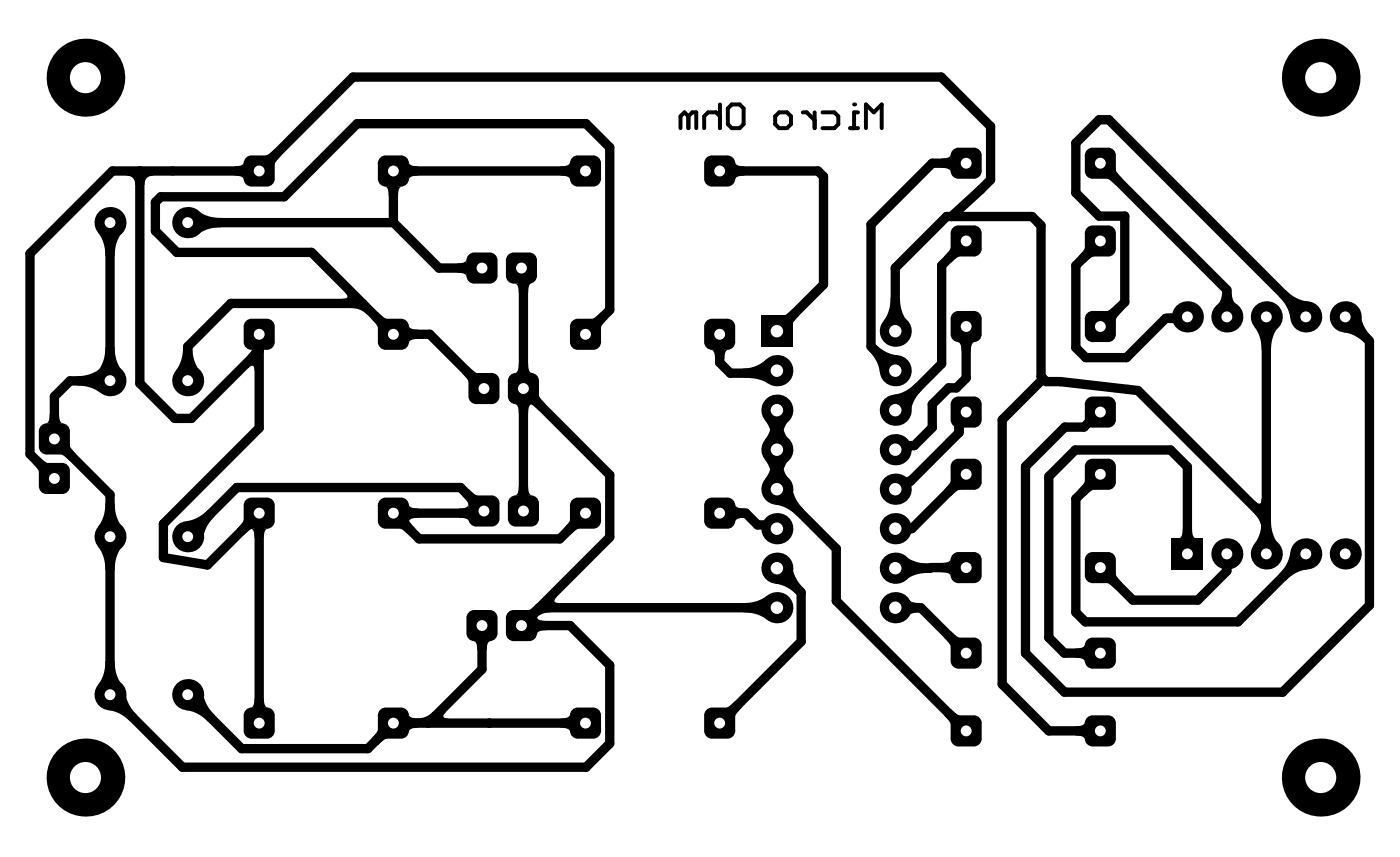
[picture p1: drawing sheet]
<svg xmlns="http://www.w3.org/2000/svg" width="150mm" height="92mm" viewBox="0 0 150 92" stroke-linecap="round" stroke-linejoin="round" font-family="sans-serif">
<g fill="#000">
<path d="M13.5 18.8l1.5-1 1.5 1a.88 .88 0 0 0-1 1h-1a.88 .88 0 0 0-1-1zM25.1 17.8a.95 .95 0 0 0 1-.4v-.1v2a.65 .65 0 0 0-.8-.5h-.2zM28 16.6a.81 .81 0 0 0 1-.3l.4-.4 .7 .7a1.45 1.45 0 0 0-.7 1.4zM43.8 17.3a.65 .65 0 0 0 .8 .5h.2v1a.95 .95 0 0 0-1 .4v.1zM60 17.8a.95 .95 0 0 0 1.1-.4v-.1v2a.65 .65 0 0 0-.9-.5h-.2zM78.7 17.3a.65 .65 0 0 0 .8 .5h.2v1a.95 .95 0 0 0-1 .4v.1zM100.8 17a.95 .95 0 0 0 1-.4v-.1v2a.65 .65 0 0 0-.8-.5h-.2zM119.5 17.7a.81 .81 0 0 0 .3 1l.4 .4-.7 .7a1.45 1.45 0 0 0-1.3-.7h-.1zM10.5 24.9h2.6a4 4 0 0 0-.8 2.5h-1a4 4 0 0 0-.8-2.5zM11.3 37.2h1a4 4 0 0 0 .8 2.5h-2.6a4 4 0 0 0 .8-2.5zM19.6 37.2h1a4 4 0 0 0 .8 2.5h-2.6a4 4 0 0 0 .8-2.5zM21.1 22.5a4 4 0 0 0 2.6 .8v1a4 4 0 0 0-2.6 .8z"/>
<path d="M27.3 36.3l1 1.2-1 2.2v-.2a.31 .31 0 0 0-.2-.4 .31 .31 0 0 0-.4 .2l-.1 .1v-1.4a2.33 2.33 0 0 0 .7-1.7zM36.9 31.3l2.3 .8 .1 1.6a2.32 2.32 0 0 0-1.7-.7l-1-1h.2a.31 .31 0 0 0 .4-.2 .31 .31 0 0 0-.2-.4zM40.5 33.4a1.45 1.45 0 0 0 1.3 .8l.1-.1-1.4 1.4a.81 .81 0 0 0-.4-1l-.3-.4zM41.1 19.9h2a.65 .65 0 0 0-.5 .9v.2h-1a.95 .95 0 0 0-.4-1zM43.8 34.8a.65 .65 0 0 0 .8 .5h.2v1a.95 .95 0 0 0-1 .4v.1zM49 28.2a.95 .95 0 0 0 1-.4v-.1v2a.65 .65 0 0 0-.9-.5h-.1zM50.2 39.2a1.45 1.45 0 0 0 1.3 .8l.1-.1-1.4 1.4a.81 .81 0 0 0-.4-1l-.3-.4zM55.1 30.4l2-.1a.71 .71 0 0 0-.5 .8v.3h-1a.91 .91 0 0 0-.4-1zM55.6 38.9h1a.95 .95 0 0 0 .4 1h.1h-2a.65 .65 0 0 0 .5-.8zM63 34.1a.81 .81 0 0 0 1-.3l.4-.4 .7 .7a1.45 1.45 0 0 0-.8 1.3l.1 .1zM76.1 37.4h2a.65 .65 0 0 0-.5 .8v.2h-1a.95 .95 0 0 0-.4-1zM79.6 39.4a3.6 3.6 0 0 0 2.5-1l.2 2.6a4.3 4.3 0 0 0-2.6-.6z"/>
<path d="M83.4 33.8a.83 .83 0 0 0 1.1-.4l.4-.3 .7 .7a1.48 1.48 0 0 0-.8 1.3l.1 .1zM93.7 36.8a4 4 0 0 0 2.4 1.2l-1.9 1.9a4 4 0 0 0-1.2-2.4zM95.4 31.9h1a4 4 0 0 0 .8 2.5h-2.6a4 4 0 0 0 .8-2.5zM101.8 26l1.4 1.5a.81 .81 0 0 0-1 .3l-.4 .3-.7-.7a1.45 1.45 0 0 0 .8-1.3zM102.5 36.6h2a.65 .65 0 0 0-.5 .8v.2h-1a.95 .95 0 0 0-.4-1zM116.2 26l1.4 1.5a.81 .81 0 0 0-1 .3l-.4 .3-.7-.7a1.45 1.45 0 0 0 .7-1.3zM118.1 33.3a.81 .81 0 0 0 1-.3l.4-.4 .7 .7a1.45 1.45 0 0 0-.8 1.3l.1 .1zM124.8 33.6l.7-.1 .2 1.1h-.9zM130.9 31h1a1.92 1.92 0 0 0 .5 1.6h-2a1.92 1.92 0 0 0 .5-1.6zM134.3 35h2.6a4 4 0 0 0-.8 2.5h-1a4 4 0 0 0-.8-2.5zM137.7 31a4 4 0 0 0 2.3 1.3l-1.8 1.8a4 4 0 0 0-1.2-2.4zM145.7 33.7a4 4 0 0 0 1.3 2.4l-.8 .7a4 4 0 0 0-2.3-1.2z"/>
<path d="M4.2 48.9a1.45 1.45 0 0 0 1.3 .7l.1-.1-1.4 1.5a.81 .81 0 0 0-.4-1.1l-.3-.3zM5.3 44.3h1a.95 .95 0 0 0 .4 1h.1h-2a.65 .65 0 0 0 .5-.8zM7.5 47.2a.81 .81 0 0 0 .3 1l.4 .4-.7 .7a1.45 1.45 0 0 0-1.3-.7h-.1zM8.2 40.3a3.9 3.9 0 0 0 2.5-.9l.1 2.6a4 4 0 0 0-2.6-.7zM11.3 53.9h1a4 4 0 0 0 .8 2.5h-2.6a4 4 0 0 0 .8-2.5zM19.9 55.8a4 4 0 0 0 2.4-1.2l.7 .7a4 4 0 0 0-1.2 2.3zM26.1 55.2l1.4 1.4a.81 .81 0 0 0-1 .3l-.4 .4-.7-.7a1.45 1.45 0 0 0 .8-1.3zM26.8 56.6h2a.65 .65 0 0 0-.5 .8v.2h-1a.95 .95 0 0 0-.4-1zM43.8 55.2a.81 .81 0 0 0 .3 1l.4 .4-.7 .7a1.45 1.45 0 0 0-1.3-.8l-.1 .1zM43.8 53.9a.65 .65 0 0 0 .8 .5h.2v1a.95 .95 0 0 0-1 .4v.1zM49.2 54.4a.91 .91 0 0 0 1-.4v-.1l.1 2a.72 .72 0 0 0-.9-.5h-.2zM50.2 52.3a1.45 1.45 0 0 0 1.3 .8l.1-.1-1.4 1.4a.81 .81 0 0 0-.4-1l-.3-.4z"/>
<path d="M55.1 43.2h2a.65 .65 0 0 0-.5 .9v.1h-1a.95 .95 0 0 0-.4-1zM55.6 52h1a.95 .95 0 0 0 .4 1l.1 .1h-2a.65 .65 0 0 0 .5-.9zM57.7 41.8a.81 .81 0 0 0 .4 1l.3 .4-.7 .7a1.45 1.45 0 0 0-1.3-.7h-.1zM61 55.2l1.4 1.4a.81 .81 0 0 0-1 .3l-.3 .4-.8-.7a1.45 1.45 0 0 0 .8-1.3zM78.7 53.9a.65 .65 0 0 0 .8 .5h.2v1a.95 .95 0 0 0-1 .4v.1zM81.9 44.9h2.6a4 4 0 0 0-.8 2.6h-1a4 4 0 0 0-.8-2.6zM81.9 49.2h2.6a4 4 0 0 0-.8 2.5h-1a4 4 0 0 0-.8-2.5zM82.7 44.5h1a4 4 0 0 0 .8 2.6h-2.6a4 4 0 0 0 .8-2.6zM82.7 48.8h1a4 4 0 0 0 .8 2.5h-2.6a4 4 0 0 0 .8-2.5zM84.9 52.2a4 4 0 0 0 1.2 2.3l-.7 .7a4 4 0 0 0-2.4-1.2zM95.7 42.2a4 4 0 0 0 2.4-1.2l.7 .7a4 4 0 0 0-1.3 2.4zM101.8 51l1.4 1.4a.81 .81 0 0 0-1 .4l-.4 .3-.7-.7a1.45 1.45 0 0 0 .8-1.3z"/>
<path d="M102.2 45.6l1 .2v.5h-1zM116.2 51l1.4 1.4a.81 .81 0 0 0-1 .4l-.4 .3-.7-.7a1.45 1.45 0 0 0 .7-1.3zM126.7 56.6h1a.92 .92 0 0 0 .4 1h.1h-2a.64 .64 0 0 0 .5-.8zM134.4 53.6l.1 .2a.31 .31 0 0 0 .4 .1 .31 .31 0 0 0 .2-.4v-.2l1 2.2-1 1.3a2.32 2.32 0 0 0-.7-1.8zM135.1 55.7h1a4 4 0 0 0 .8 2.5h-2.6a4 4 0 0 0 .8-2.5zM10.5 58.5h2.6a4 4 0 0 0-.8 2.5h-1a4 4 0 0 0-.8-2.5zM11.3 70.8h1a4 4 0 0 0 .8 2.5h-2.6a4 4 0 0 0 .8-2.5zM13.4 74.2a4 4 0 0 0 1.3 2.3l-.7 .7a4 4 0 0 0-2.4-1.2zM21.8 74.2a4 4 0 0 0 1.2 2.3l-.7 .7a4 4 0 0 0-2.4-1.2zM27.3 74.7h1a.95 .95 0 0 0 .4 1l.1 .1h-2a.65 .65 0 0 0 .5-.9zM40.5 77.6l1.4 1.5a.81 .81 0 0 0-1 .3l-.4 .4-.7-.8a1.45 1.45 0 0 0 .7-1.3zM43.8 76.4a.65 .65 0 0 0 .8 .5h.2v1a.95 .95 0 0 0-1 .4v.1z"/>
<path d="M44.7 76.9a2.32 2.32 0 0 0 1.7-.7h1.4l-.2 .1a.31 .31 0 0 0-.1 .4 .31 .31 0 0 0 .4 .2h.2l-2.2 1zM50.6 68.6h2a.65 .65 0 0 0-.5 .8v.2h-1a.95 .95 0 0 0-.4-1zM56.5 65.3l.3-.1 .6-.5 .7 .7-.5 .6-.1 .3zM57.5 66a.65 .65 0 0 0 .8 .4l.2 .1v1a.95 .95 0 0 0-1 .4v.1zM57.8 65l1.9-1.2-.2 .2a.31 .31 0 0 0-.1 .4 .31 .31 0 0 0 .4 .1h.2l-1 1a2.33 2.33 0 0 0-1.7 .7zM60 76.9a.95 .95 0 0 0 1.1-.4v-.1v2a.65 .65 0 0 0-.9-.5h-.2zM77.3 75.7a.81 .81 0 0 0 1-.3l.4-.4 .7 .7a1.45 1.45 0 0 0-.7 1.4zM79.6 64.5a4 4 0 0 0 2.6-.8v2.6a4 4 0 0 0-2.6-.8zM84.9 60.6a4 4 0 0 0 1.2 2.4l-.7 .7a4 4 0 0 0-2.4-1.2zM97.3 64.2a1.17 1.17 0 0 0 .9 .3h.4v1a1.56 1.56 0 0 0-1.3 .4zM96.9 59.5a4 4 0 0 0 2.6 .8v1a4 4 0 0 0-2.6 .8zM100.8 60.2a.95 .95 0 0 0 1-.4v-.1v2a.65 .65 0 0 0-.8-.4l-.2-.1z"/>
<path d="M101.8 67.5a1.45 1.45 0 0 0 1.3 .8l.1-.1-1.4 1.4a.81 .81 0 0 0-.3-1l-.4-.3zM101.8 75.9a1.45 1.45 0 0 0 1.3 .7h.1l-1.4 1.4a.81 .81 0 0 0-.3-1l-.4-.4zM115.2 77.7a.95 .95 0 0 0 1-.4v-.1v2a.65 .65 0 0 0-.8-.5h-.2zM115.2 69.4a.95 .95 0 0 0 1-.4v-.1v2a.65 .65 0 0 0-.8-.5h-.2zM119.5 61a.81 .81 0 0 0 .3 1l.4 .4-.7 .7a1.45 1.45 0 0 0-1.3-.7h-.1zM138.2 59.1l1.8 1.8a4 4 0 0 0-2.3 1.3l-.7-.7a4 4 0 0 0 1.2-2.4z"/>
<path d="M4.2 46.1h.8zM4.4 45.6l.3-.2 .3-.1v.8h-.8v-.3z"/>
<path d="M5 47.8v.8zM4.2 47.8h.8v.8a.83 .83 0 0 1-.8-.8z"/>
<path d="M6.7 47.8h.8zM6.7 47.8h.8a.83 .83 0 0 1-.8 .8z"/>
<path d="M6.7 45.3v.8zM6.7 45.3a.83 .83 0 0 1 .8 .8h-.8z"/>
<circle cx="91.5" cy="11.2" r=".21"/>
</g>
<g fill="none" stroke="#000" stroke-width="1">
<path d="M15 18.3v22.7l3.7 3.8h1.8l7.3-7.3M62.7 18.3h-20.6v5.5M77.1 18.3h10.5l.6 .6v11.6l-5 4.9M103.5 17.5h-3.7l-6.5 6.5v13.1l2.6 2.6M117.8 17.5l13.6 13.5v2.9M11.8 23.8v16.9l-4.3 .1-1.7 1.6v4.6l6 5.9v21.5l7.7 7.7h43.3l2.5-2.5v-8.4l-4.3-4.2h-5.2l9.5-9.5v-6.7l-9.2-9.2M20.1 23.8h22M27.8 35.8v10l-10.3 10.3v3.6l4.7 .8 5.6-5.6v22.5M38.8 32.5l-5.4-5.5h-14.5l-2.3-2.3v-3.1l.6-.5h13.2l7.9-7.9h24.5l2.5 2.6v17.4l-2.6 2.6M38.8 32.5h-14.1l-4.6 4.6v3.6M38.8 32.5l3.3 3.3h3.9l5.8 5.8M42.1 23.8l4.9 4.9h3.3"/>
<path d="M55.8 28.7l.3 .2v25.8M77.1 35.8v3l1.1 1.1h4.7l.3-.2M95.9 35.4v-6.7l5.5-5.5h9.1l1 .9v16.2l.5 .5h1.5l8.4 1 13.7 13.7M101.9 23.2l4.2-4v-5.7l-5.3-5.3h-63l-10 10.1h-15.8l-8.8 8.8v21.5l2.6 2.6M103.5 34.9v5.6l-1.1 1h-.8l-1.8 1.8v2.5l-1.9 1.9h-1.6l-.4 .4M103.5 25.8l-2.7 2.6v10.5l-4.9 5M117.8 25.8l-2.6 2.6v8.8l1.1 1.1h4.3l4.2-4.2h2.2l.2-.2M135.6 33.9v25.4M139.8 33.9l-21-21.1h-1.1l-2.5 2.5v5.3l2.5 2.5h2.8v9.2l-2.7 2.6M144.1 33.9l2.6 2.6v28.3l-9.3 9.3h-23.4l-4.2-4.2v-20l4.2-4.2h2.1l1.6-1.6h.1M62.7 54.9l-2.8 2.8h-15l-2.8-2.8h9.5l.2-.2-2.5-2.5h-23.9l-5.3 5.2M77.1 54.9h2.8l1.2 1.3h1.7l.4 .4"/>
<path d="M83.2 43.9v8.5l6.4 6.3v5.6l13.9 13.9M103.5 44.1l-.8 .8v1.4l-5.2 5.2h-.1l-.9 .9h-.6M103.5 50.8l-5.9 5.8h-1.7M111.7 40.5l-4.4 4.4v28.3l5 5h5.5M117.8 50.8l-2.6 2.6v12.1l1 1.1h16.4l7.2-7.3M127.2 59.3v-9.3l-1.8-1.8h-10.2l-2.9 2.8v17.2l1.7 1.7h3.8M131.4 59.3v1.8l-3.1 3.1h-7l-3.5-3.5M20.1 74.4l5.8 5.7h13.5l2.7-2.7h20.6M51.6 67v4.6l-5.7 5.8M52.4 77.4h.1M57.8 65h25.4M83.2 60.8l2.6 2.6v5.3l-8.7 8.7"/>
<path d="M95.9 65h2.7l4.9 4.9M103.5 60.7l-7.6 .1"/>
</g>
<g fill="none" stroke="#000" stroke-width=".42">
<path d="M73.7 12.4l.4-.4h.5v1.7M73.7 12.4v1.3M73.7 12.4l-.4-.4-.4 .4v1.3M77.1 12.4l-.4-.4h-.9l-.4 .4v1.3M77.1 11.2v2.5M78.4 11.2h.8l.4 .4v1.7l-.4 .4h-.8l-.5-.4v-1.7zM83.4 12h.9l.4 .4v.9l-.4 .4h-.9l-.4-.4v-.9zM86 12h.4l.8 .9M87.2 12v1.7M88.1 12h1.3l.4 .4v.9l-.4 .4h-1.3M91 13.7h.9M91.9 12h-.4v1.7"/>
<path d="M92.7 13.7v-2.5l.9 .8 .8-.8v2.5"/>
</g>
<path d="M5 45.3h1.7l.8 .8v1.7l-.8 .8h-1.7l-.8-.8v-1.7z" fill-rule="evenodd" fill="#000"/>
<circle cx="5.8" cy="47" r=".58" fill="#fff"/>
<circle cx="20.1" cy="74.4" r="1.67" fill="#000"/>
<circle cx="20.1" cy="74.4" r=".58" fill="#fff"/>
<circle cx="20.1" cy="57.4" r="1.67" fill="#000"/>
<circle cx="20.1" cy="57.4" r=".58" fill="#fff"/>
<circle cx="20.1" cy="40.7" r="1.67" fill="#000"/>
<circle cx="20.1" cy="40.7" r=".58" fill="#fff"/>
<path d="M50.8 65.3h1.7l.8 .8v1.7l-.8 .8h-1.7l-.8-.8v-1.7z" fill-rule="evenodd" fill="#000"/>
<g fill="#000">
<path d="M50 66.1h.8zM50.2 65.5l.3-.1 .3-.1v.8h-.8v-.3z"/>
<path d="M50.8 67.8v.8zM50 67.8h.8v.8a.83 .83 0 0 1-.8-.8z"/>
<path d="M52.5 65.3v.8zM52.5 65.3a.83 .83 0 0 1 .8 .8h-.8z"/>
<path d="M52.5 67.8h.8zM52.5 67.8h.8a.83 .83 0 0 1-.8 .8z"/>
</g>
<circle cx="51.6" cy="67" r=".58" fill="#fff"/>
<path d="M40.5 54.1l.8-.8h1.7l.8 .8v1.7l-.8 .8h-1.7l-.8-.8z" fill-rule="evenodd" fill="#000"/>
<g fill="#000">
<path d="M41.3 55.8v.8zM40.5 55.8h.8v.8a.83 .83 0 0 1-.8-.8z"/>
<path d="M40.5 54.1h.8zM40.7 53.5l.3-.2h.3v.8h-.8v-.3z"/>
<path d="M43 55.8h.8zM43 55.8h.8a.83 .83 0 0 1-.8 .8z"/>
<path d="M43 53.3v.8zM43 53.3a.83 .83 0 0 1 .8 .8h-.8z"/>
</g>
<circle cx="42.1" cy="54.9" r=".58" fill="#fff"/>
<path d="M41.3 34.1h1.7l.8 .8v1.7l-.8 .8h-1.7l-.8-.8v-1.7z" fill-rule="evenodd" fill="#000"/>
<g fill="#000">
<path d="M41.3 36.6v.8zM40.5 36.6h.8v.8a.83 .83 0 0 1-.8-.8z"/>
<path d="M40.5 34.9h.8zM40.7 34.4l.3-.2 .3-.1v.8h-.8v-.3z"/>
<path d="M43 36.6h.8zM43 36.6h.8a.83 .83 0 0 1-.8 .8z"/>
<path d="M43 34.1v.8zM43 34.1a.83 .83 0 0 1 .8 .8h-.8z"/>
</g>
<circle cx="42.1" cy="35.8" r=".58" fill="#fff"/>
<path d="M50.8 27h1.7l.8 .9v1.6l-.8 .9h-1.7l-.8-.9v-1.6z" fill-rule="evenodd" fill="#000"/>
<g fill="#000">
<path d="M50 27.9h.8zM50.2 27.3l.3-.2 .3-.1v.9h-.8v-.4z"/>
<path d="M50.8 29.5v.9zM50 29.5h.8v.9a.83 .83 0 0 1-.8-.9z"/>
<path d="M52.5 27v.9zM52.5 27a.83 .83 0 0 1 .8 .9h-.8z"/>
<path d="M52.5 29.5h.8zM52.5 29.5h.8a.83 .83 0 0 1-.8 .9z"/>
</g>
<circle cx="51.6" cy="28.7" r=".58" fill="#fff"/>
<path d="M40.5 17.5l.8-.9h1.7l.8 .9v1.6l-.8 .9h-1.7l-.8-.9z" fill-rule="evenodd" fill="#000"/>
<g fill="#000">
<path d="M41.3 19.1v.9zM40.5 19.1h.8v.9a.83 .83 0 0 1-.8-.9z"/>
<path d="M40.5 17.5h.8zM40.7 16.9l.3-.2 .3-.1v.9h-.8v-.4z"/>
<path d="M43 19.1h.8zM43 19.1h.8a.83 .83 0 0 1-.8 .9z"/>
<path d="M43 16.6v.9zM43 16.6a.83 .83 0 0 1 .8 .9h-.8z"/>
</g>
<circle cx="42.1" cy="18.3" r=".58" fill="#fff"/>
<path d="M55 65.3h1.7l.8 .8v1.7l-.8 .8h-1.7l-.8-.8v-1.7z" fill-rule="evenodd" fill="#000"/>
<g fill="#000">
<path d="M54.2 66.1h.8zM54.4 65.5l.3-.1 .3-.1v.8h-.8v-.3z"/>
<path d="M55 67.8v.8zM54.2 67.8h.8v.8a.83 .83 0 0 1-.8-.8z"/>
<path d="M56.7 65.3v.8zM56.7 65.3a.83 .83 0 0 1 .8 .8h-.8z"/>
<path d="M56.7 67.8h.8zM56.7 67.8h.8a.83 .83 0 0 1-.8 .8z"/>
</g>
<circle cx="55.8" cy="67" r=".58" fill="#fff"/>
<path d="M61 54.1l.9-.8h1.6l.9 .8v1.7l-.9 .8h-1.6l-.9-.8z" fill-rule="evenodd" fill="#000"/>
<g fill="#000">
<path d="M61 54.1h.9zM61.3 53.5l.2-.2h.4v.8h-.9l.1-.3z"/>
<path d="M61.9 55.8v.8zM61 55.8h.9v.8a.83 .83 0 0 1-.9-.8z"/>
<path d="M63.5 53.3v.8zM63.5 53.3a.83 .83 0 0 1 .9 .8h-.9z"/>
<path d="M63.5 55.8h.9zM63.5 55.8h.9a.83 .83 0 0 1-.9 .8z"/>
</g>
<circle cx="62.7" cy="54.9" r=".58" fill="#fff"/>
<path d="M55.2 53h1.7l.8 .9v1.6l-.8 .9h-1.7l-.8-.9v-1.6z" fill-rule="evenodd" fill="#000"/>
<g fill="#000">
<path d="M54.4 53.9h.8zM54.6 53.3l.3-.2 .3-.1v.9h-.8l.1-.4z"/>
<path d="M55.2 55.5v.9zM54.4 55.5h.8v.9a.83 .83 0 0 1-.8-.9z"/>
<path d="M56.9 53v.9zM56.9 53a.83 .83 0 0 1 .8 .9h-.8z"/>
<path d="M56.9 55.5h.8zM56.9 55.5h.8a.83 .83 0 0 1-.8 .9z"/>
</g>
<circle cx="56.1" cy="54.7" r=".58" fill="#fff"/>
<path d="M55.2 39.9h1.7l.8 .9v1.6l-.8 .8h-1.7l-.8-.8v-1.6z" fill-rule="evenodd" fill="#000"/>
<g fill="#000">
<path d="M54.4 40.8h.8zM54.6 40.2l.3-.2 .3-.1v.9h-.8l.1-.4z"/>
<path d="M55.2 42.4v.8zM54.4 42.4h.8v.8a.83 .83 0 0 1-.8-.8z"/>
<path d="M56.9 39.9v.9zM56.9 39.9a.83 .83 0 0 1 .8 .9h-.8z"/>
<path d="M56.9 42.4h.8zM56.9 42.4h.8a.83 .83 0 0 1-.8 .8z"/>
</g>
<circle cx="56.1" cy="41.6" r=".58" fill="#fff"/>
<path d="M61.9 34.1h1.6l.9 .8v1.7l-.9 .8h-1.6l-.9-.8v-1.7z" fill-rule="evenodd" fill="#000"/>
<g fill="#000">
<path d="M61 34.9h.9zM61.3 34.4l.2-.2 .4-.1v.8h-.9l.1-.3z"/>
<path d="M61.9 36.6v.8zM61 36.6h.9v.8a.83 .83 0 0 1-.9-.8z"/>
<path d="M63.5 34.1v.8zM63.5 34.1a.83 .83 0 0 1 .9 .8h-.9z"/>
<path d="M63.5 36.6h.9zM63.5 36.6h.9a.83 .83 0 0 1-.9 .8z"/>
</g>
<circle cx="62.7" cy="35.8" r=".58" fill="#fff"/>
<path d="M55 27h1.7l.8 .9v1.6l-.8 .9h-1.7l-.8-.9v-1.6z" fill-rule="evenodd" fill="#000"/>
<g fill="#000">
<path d="M54.2 27.9h.8zM54.4 27.3l.3-.2 .3-.1v.9h-.8v-.4z"/>
<path d="M55 29.5v.9zM54.2 29.5h.8v.9a.83 .83 0 0 1-.8-.9z"/>
<path d="M56.7 27v.9zM56.7 27a.83 .83 0 0 1 .8 .9h-.8z"/>
<path d="M56.7 29.5h.8zM56.7 29.5h.8a.83 .83 0 0 1-.8 .9z"/>
</g>
<circle cx="55.8" cy="28.7" r=".58" fill="#fff"/>
<path d="M61 17.5l.9-.9h1.6l.9 .9v1.6l-.9 .9h-1.6l-.9-.9z" fill-rule="evenodd" fill="#000"/>
<g fill="#000">
<path d="M61 17.5h.9zM61.3 16.9l.2-.2 .4-.1v.9h-.9l.1-.4z"/>
<path d="M61.9 19.1v.9zM61 19.1h.9v.9a.83 .83 0 0 1-.9-.9z"/>
<path d="M63.5 16.6v.9zM63.5 16.6a.83 .83 0 0 1 .9 .9h-.9z"/>
<path d="M63.5 19.1h.9zM63.5 19.1h.9a.83 .83 0 0 1-.9 .9z"/>
</g>
<circle cx="62.7" cy="18.3" r=".58" fill="#fff"/>
<path d="M75.4 54.1l.8-.8h1.7l.8 .8v1.7l-.8 .8h-1.7l-.8-.8z" fill-rule="evenodd" fill="#000"/>
<g fill="#000">
<path d="M75.4 54.1h.8zM75.7 53.5l.2-.2h.3v.8h-.8l.1-.3z"/>
<path d="M76.2 55.8v.8zM75.4 55.8h.8v.8a.83 .83 0 0 1-.8-.8z"/>
<path d="M77.9 53.3v.8zM77.9 53.3a.83 .83 0 0 1 .8 .8h-.8z"/>
<path d="M77.9 55.8h.8zM77.9 55.8h.8a.83 .83 0 0 1-.8 .8z"/>
</g>
<circle cx="77.1" cy="54.9" r=".58" fill="#fff"/>
<path d="M76.2 34.1h1.7l.8 .8v1.7l-.8 .8h-1.7l-.8-.8v-1.7z" fill-rule="evenodd" fill="#000"/>
<g fill="#000">
<path d="M75.4 34.9h.8zM75.7 34.4l.2-.2 .3-.1v.8h-.8l.1-.3z"/>
<path d="M76.2 36.6v.8zM75.4 36.6h.8v.8a.83 .83 0 0 1-.8-.8z"/>
<path d="M77.9 34.1v.8zM77.9 34.1a.83 .83 0 0 1 .8 .8h-.8z"/>
<path d="M77.9 36.6h.8zM77.9 36.6h.8a.83 .83 0 0 1-.8 .8z"/>
</g>
<circle cx="77.1" cy="35.8" r=".58" fill="#fff"/>
<path d="M75.4 17.5l.8-.9h1.7l.8 .9v1.6l-.8 .9h-1.7l-.8-.9z" fill-rule="evenodd" fill="#000"/>
<g fill="#000">
<path d="M75.4 17.5h.8zM75.7 16.9l.2-.2 .3-.1v.9h-.8l.1-.4z"/>
<path d="M76.2 19.1v.9zM75.4 19.1h.8v.9a.83 .83 0 0 1-.8-.9z"/>
<path d="M77.9 16.6v.9zM77.9 16.6a.83 .83 0 0 1 .8 .9h-.8z"/>
<path d="M77.9 19.1h.8zM77.9 19.1h.8a.83 .83 0 0 1-.8 .9z"/>
</g>
<circle cx="77.1" cy="18.3" r=".58" fill="#fff"/>
<circle cx="83.2" cy="60.8" r="1.67" fill="#000"/>
<circle cx="83.2" cy="60.8" r=".67" fill="#fff"/>
<circle cx="83.2" cy="56.6" r="1.67" fill="#000"/>
<circle cx="83.2" cy="56.6" r=".67" fill="#fff"/>
<circle cx="83.2" cy="48.1" r="1.67" fill="#000"/>
<circle cx="83.2" cy="48.1" r=".67" fill="#fff"/>
<circle cx="83.2" cy="43.9" r="1.67" fill="#000"/>
<circle cx="83.2" cy="43.9" r=".67" fill="#fff"/>
<path d="M81.5 33.8h3.4v3.3h-3.4z" fill-rule="evenodd" fill="#000"/>
<circle cx="83.2" cy="35.4" r=".67" fill="#fff"/>
<path d="M101.8 69.1l.8-.9h1.7l.8 .9v1.6l-.8 .9h-1.7l-.8-.9z" fill-rule="evenodd" fill="#000"/>
<g fill="#000">
<path d="M101.8 69.1h.8zM102.1 68.5l.2-.2 .3-.1v.9h-.8l.1-.4z"/>
<path d="M102.6 70.7v.9zM101.8 70.7h.8v.9a.83 .83 0 0 1-.8-.9z"/>
<path d="M104.3 68.2v.9zM104.3 68.2a.83 .83 0 0 1 .8 .9h-.8z"/>
<path d="M104.3 70.7h.8zM104.3 70.7h.8a.83 .83 0 0 1-.8 .9z"/>
</g>
<circle cx="103.5" cy="69.9" r=".58" fill="#fff"/>
<path d="M102.6 59.1h1.7l.8 .8v1.7l-.8 .8h-1.7l-.8-.8v-1.7z" fill-rule="evenodd" fill="#000"/>
<g fill="#000">
<path d="M101.8 59.9h.8zM102.1 59.3l.2-.2h.3v.8h-.8l.1-.3z"/>
<path d="M104.3 59.1v.8zM104.3 59.1a.83 .83 0 0 1 .8 .8h-.8z"/>
<path d="M102.6 61.6v.8zM101.8 61.6h.8v.8a.83 .83 0 0 1-.8-.8z"/>
<path d="M104.3 61.6h.8zM104.3 61.6h.8a.83 .83 0 0 1-.8 .8z"/>
</g>
<circle cx="103.5" cy="60.7" r=".58" fill="#fff"/>
<circle cx="95.9" cy="60.8" r="1.67" fill="#000"/>
<circle cx="95.9" cy="60.8" r=".67" fill="#fff"/>
<circle cx="95.9" cy="56.6" r="1.67" fill="#000"/>
<circle cx="95.9" cy="56.6" r=".67" fill="#fff"/>
<path d="M102.6 42.4h1.7l.8 .9v1.6l-.8 .9h-1.7l-.8-.9v-1.6z" fill-rule="evenodd" fill="#000"/>
<g fill="#000">
<path d="M101.8 43.3h.8zM102.1 42.7l.2-.2 .3-.1v.9h-.8l.1-.4z"/>
<path d="M102.6 44.9v.9zM101.8 44.9h.8v.9a.83 .83 0 0 1-.8-.9z"/>
<path d="M104.3 42.4v.9zM104.3 42.4a.83 .83 0 0 1 .8 .9h-.8z"/>
<path d="M104.3 44.9h.8zM104.3 44.9h.8a.83 .83 0 0 1-.8 .9z"/>
</g>
<circle cx="103.5" cy="44.1" r=".58" fill="#fff"/>
<circle cx="95.9" cy="48.1" r="1.67" fill="#000"/>
<circle cx="95.9" cy="48.1" r=".67" fill="#fff"/>
<circle cx="95.9" cy="43.9" r="1.67" fill="#000"/>
<circle cx="95.9" cy="43.9" r=".67" fill="#fff"/>
<path d="M101.8 34.1l.8-.8h1.7l.8 .8v1.7l-.8 .8h-1.7l-.8-.8z" fill-rule="evenodd" fill="#000"/>
<g fill="#000">
<path d="M101.8 34.1h.8zM102.1 33.5l.2-.2h.3v.8h-.8l.1-.3z"/>
<path d="M102.6 35.8v.8zM101.8 35.8h.8v.8a.83 .83 0 0 1-.8-.8z"/>
<path d="M104.3 33.3v.8zM104.3 33.3a.83 .83 0 0 1 .8 .8h-.8z"/>
<path d="M104.3 35.8h.8zM104.3 35.8h.8a.83 .83 0 0 1-.8 .8z"/>
</g>
<circle cx="103.5" cy="34.9" r=".58" fill="#fff"/>
<circle cx="95.9" cy="35.4" r="1.67" fill="#000"/>
<circle cx="95.9" cy="35.4" r=".67" fill="#fff"/>
<path d="M102.6 15.8h1.7l.8 .8v1.7l-.8 .8h-1.7l-.8-.8v-1.7z" fill-rule="evenodd" fill="#000"/>
<g fill="#000">
<path d="M101.8 16.6h.8zM102.1 16l.2-.1 .3-.1v.8h-.8l.1-.3z"/>
<path d="M102.6 18.3v.8zM101.8 18.3h.8v.8a.83 .83 0 0 1-.8-.8z"/>
<path d="M104.3 15.8v.8zM104.3 15.8a.83 .83 0 0 1 .8 .8h-.8z"/>
<path d="M104.3 18.3h.8zM104.3 18.3h.8a.83 .83 0 0 1-.8 .8z"/>
</g>
<circle cx="103.5" cy="17.5" r=".58" fill="#fff"/>
<path d="M117 68.2h1.7l.8 .9v1.6l-.8 .9h-1.7l-.8-.9v-1.6z" fill-rule="evenodd" fill="#000"/>
<g fill="#000">
<path d="M116.2 69.1h.8zM116.4 68.5l.3-.2 .3-.1v.9h-.8v-.4z"/>
<path d="M117 70.7v.9zM116.2 70.7h.8v.9a.83 .83 0 0 1-.8-.9z"/>
<path d="M118.7 68.2v.9zM118.7 68.2a.83 .83 0 0 1 .8 .9h-.8z"/>
<path d="M118.7 70.7h.8zM118.7 70.7h.8a.83 .83 0 0 1-.8 .9z"/>
</g>
<circle cx="117.8" cy="69.9" r=".58" fill="#fff"/>
<path d="M117 59.1h1.7l.8 .8v1.7l-.8 .8h-1.7l-.8-.8v-1.7z" fill-rule="evenodd" fill="#000"/>
<g fill="#000">
<path d="M116.2 59.9h.8zM116.4 59.3l.3-.2h.3v.8h-.8v-.3z"/>
<path d="M118.7 59.1v.8zM118.7 59.1a.83 .83 0 0 1 .8 .8h-.8z"/>
<path d="M117 61.6v.8zM116.2 61.6h.8v.8a.83 .83 0 0 1-.8-.8z"/>
<path d="M118.7 61.6h.8zM118.7 61.6h.8a.83 .83 0 0 1-.8 .8z"/>
</g>
<circle cx="117.8" cy="60.7" r=".58" fill="#fff"/>
<path d="M117 42.4h1.7l.8 .9v1.6l-.8 .9h-1.7l-.8-.9v-1.6z" fill-rule="evenodd" fill="#000"/>
<g fill="#000">
<path d="M116.2 43.3h.8zM116.4 42.7l.3-.2 .3-.1v.9h-.8v-.4z"/>
<path d="M117 44.9v.9zM116.2 44.9h.8v.9a.83 .83 0 0 1-.8-.9z"/>
<path d="M118.7 42.4v.9zM118.7 42.4a.83 .83 0 0 1 .8 .9h-.8z"/>
<path d="M118.7 44.9h.8zM118.7 44.9h.8a.83 .83 0 0 1-.8 .9z"/>
</g>
<circle cx="117.8" cy="44.1" r=".58" fill="#fff"/>
<path d="M117 33.3h1.7l.8 .8v1.7l-.8 .8h-1.7l-.8-.8v-1.7z" fill-rule="evenodd" fill="#000"/>
<g fill="#000">
<path d="M116.2 34.1h.8zM116.4 33.5l.3-.2h.3v.8h-.8v-.3z"/>
<path d="M117 35.8v.8zM116.2 35.8h.8v.8a.83 .83 0 0 1-.8-.8z"/>
<path d="M118.7 33.3v.8zM118.7 33.3a.83 .83 0 0 1 .8 .8h-.8z"/>
<path d="M118.7 35.8h.8zM118.7 35.8h.8a.83 .83 0 0 1-.8 .8z"/>
</g>
<circle cx="117.8" cy="34.9" r=".58" fill="#fff"/>
<path d="M117 15.8h1.7l.8 .8v1.7l-.8 .8h-1.7l-.8-.8v-1.7z" fill-rule="evenodd" fill="#000"/>
<g fill="#000">
<path d="M116.2 16.6h.8zM116.4 16l.3-.1 .3-.1v.8h-.8v-.3z"/>
<path d="M117 18.3v.8zM116.2 18.3h.8v.8a.83 .83 0 0 1-.8-.8z"/>
<path d="M118.7 15.8v.8zM118.7 15.8a.83 .83 0 0 1 .8 .8h-.8z"/>
<path d="M118.7 18.3h.8zM118.7 18.3h.8a.83 .83 0 0 1-.8 .8z"/>
</g>
<circle cx="117.8" cy="17.5" r=".58" fill="#fff"/>
<circle cx="131.4" cy="59.3" r="1.67" fill="#000"/>
<circle cx="131.4" cy="59.3" r=".58" fill="#fff"/>
<path d="M125.5 57.6h3.3v3.3h-3.3z" fill-rule="evenodd" fill="#000"/>
<circle cx="127.2" cy="59.3" r=".58" fill="#fff"/>
<circle cx="127.2" cy="33.9" r="1.67" fill="#000"/>
<circle cx="127.2" cy="33.9" r=".58" fill="#fff"/>
<circle cx="131.4" cy="33.9" r="1.67" fill="#000"/>
<circle cx="131.4" cy="33.9" r=".58" fill="#fff"/>
<circle cx="141.4" cy="83.2" r="4.2" fill="#000"/>
<circle cx="141.4" cy="83.2" r="1.66" fill="#fff"/>
<circle cx="144.1" cy="59.3" r="1.67" fill="#000"/>
<circle cx="144.1" cy="59.3" r=".58" fill="#fff"/>
<circle cx="139.8" cy="59.3" r="1.67" fill="#000"/>
<circle cx="139.8" cy="59.3" r=".58" fill="#fff"/>
<circle cx="139.8" cy="33.9" r="1.67" fill="#000"/>
<circle cx="139.8" cy="33.9" r=".58" fill="#fff"/>
<circle cx="144.1" cy="33.9" r="1.67" fill="#000"/>
<circle cx="144.1" cy="33.9" r=".58" fill="#fff"/>
<path d="M5 49.5h1.7l.8 .9v1.6l-.8 .9h-1.7l-.8-.9v-1.6z" fill-rule="evenodd" fill="#000"/>
<g fill="#000">
<path d="M4.2 50.4h.8zM4.4 49.8l.3-.2 .3-.1v.9h-.8v-.3z"/>
<path d="M5 52v.9zM4.2 52h.8v.9a.83 .83 0 0 1-.8-.9z"/>
<path d="M6.7 52h.8zM6.7 52h.8a.83 .83 0 0 1-.8 .9z"/>
<path d="M6.7 49.5v.9zM6.7 49.5a.83 .83 0 0 1 .8 .9h-.8z"/>
</g>
<circle cx="5.8" cy="51.2" r=".58" fill="#fff"/>
<circle cx="20.1" cy="23.8" r="1.67" fill="#000"/>
<circle cx="20.1" cy="23.8" r=".58" fill="#fff"/>
<path d="M41.3 75.7h1.7l.8 .9v1.6l-.8 .9h-1.7l-.8-.9v-1.6z" fill-rule="evenodd" fill="#000"/>
<g fill="#000">
<path d="M41.3 78.2v.9zM40.5 78.2h.8v.9a.83 .83 0 0 1-.8-.9z"/>
<path d="M40.5 76.6h.8zM40.7 76l.3-.2 .3-.1v.9h-.8v-.4z"/>
<path d="M43 78.2h.8zM43 78.2h.8a.83 .83 0 0 1-.8 .9z"/>
<path d="M43 75.7v.9zM43 75.7a.83 .83 0 0 1 .8 .9h-.8z"/>
</g>
<circle cx="42.1" cy="77.4" r=".58" fill="#fff"/>
<path d="M61.9 75.7h1.6l.9 .9v1.6l-.9 .9h-1.6l-.9-.9v-1.6z" fill-rule="evenodd" fill="#000"/>
<g fill="#000">
<path d="M61 76.6h.9zM61.3 76l.2-.2 .4-.1v.9h-.9l.1-.4z"/>
<path d="M61.9 78.2v.9zM61 78.2h.9v.9a.83 .83 0 0 1-.9-.9z"/>
<path d="M63.5 75.7v.9zM63.5 75.7a.83 .83 0 0 1 .9 .9h-.9z"/>
<path d="M63.5 78.2h.9zM63.5 78.2h.9a.83 .83 0 0 1-.9 .9z"/>
</g>
<circle cx="62.7" cy="77.4" r=".58" fill="#fff"/>
<path d="M76.2 75.7h1.7l.8 .9v1.6l-.8 .9h-1.7l-.8-.9v-1.6z" fill-rule="evenodd" fill="#000"/>
<g fill="#000">
<path d="M75.4 76.6h.8zM75.7 76l.2-.2 .3-.1v.9h-.8l.1-.4z"/>
<path d="M76.2 78.2v.9zM75.4 78.2h.8v.9a.83 .83 0 0 1-.8-.9z"/>
<path d="M77.9 75.7v.9zM77.9 75.7a.83 .83 0 0 1 .8 .9h-.8z"/>
<path d="M77.9 78.2h.8zM77.9 78.2h.8a.83 .83 0 0 1-.8 .9z"/>
</g>
<circle cx="77.1" cy="77.4" r=".58" fill="#fff"/>
<circle cx="83.2" cy="65" r="1.67" fill="#000"/>
<circle cx="83.2" cy="65" r=".67" fill="#fff"/>
<circle cx="83.2" cy="52.4" r="1.67" fill="#000"/>
<circle cx="83.2" cy="52.4" r=".67" fill="#fff"/>
<circle cx="83.2" cy="39.7" r="1.67" fill="#000"/>
<circle cx="83.2" cy="39.7" r=".67" fill="#fff"/>
<path d="M101.8 77.4l.8-.8h1.7l.8 .8v1.7l-.8 .8h-1.7l-.8-.8z" fill-rule="evenodd" fill="#000"/>
<g fill="#000">
<path d="M102.6 79.1v.8zM101.8 79.1h.8v.8a.83 .83 0 0 1-.8-.8z"/>
<path d="M101.8 77.4h.8zM102.1 76.8l.2-.2h.3v.8h-.8l.1-.3z"/>
<path d="M104.3 79.1h.8zM104.3 79.1h.8a.83 .83 0 0 1-.8 .8z"/>
<path d="M104.3 76.6v.8zM104.3 76.6a.83 .83 0 0 1 .8 .8h-.8z"/>
</g>
<circle cx="103.5" cy="78.2" r=".58" fill="#fff"/>
<path d="M102.6 49.1h1.7l.8 .8v1.7l-.8 .8h-1.7l-.8-.8v-1.7z" fill-rule="evenodd" fill="#000"/>
<g fill="#000">
<path d="M101.8 49.9h.8zM102.1 49.3l.2-.1 .3-.1v.8h-.8l.1-.3z"/>
<path d="M102.6 51.6v.8zM101.8 51.6h.8v.8a.83 .83 0 0 1-.8-.8z"/>
<path d="M104.3 49.1v.8zM104.3 49.1a.83 .83 0 0 1 .8 .8h-.8z"/>
<path d="M104.3 51.6h.8zM104.3 51.6h.8a.83 .83 0 0 1-.8 .8z"/>
</g>
<circle cx="103.5" cy="50.8" r=".58" fill="#fff"/>
<path d="M102.6 24.1h1.7l.8 .9v1.6l-.8 .9h-1.7l-.8-.9v-1.6z" fill-rule="evenodd" fill="#000"/>
<g fill="#000">
<path d="M101.8 25h.8zM102.1 24.4l.2-.2 .3-.1v.9h-.8l.1-.4z"/>
<path d="M102.6 26.6v.9zM101.8 26.6h.8v.9a.83 .83 0 0 1-.8-.9z"/>
<path d="M104.3 24.1v.9zM104.3 24.1a.83 .83 0 0 1 .8 .9h-.8z"/>
<path d="M104.3 26.6h.8zM104.3 26.6h.8a.83 .83 0 0 1-.8 .9z"/>
</g>
<circle cx="103.5" cy="25.8" r=".58" fill="#fff"/>
<circle cx="95.9" cy="65" r="1.67" fill="#000"/>
<circle cx="95.9" cy="65" r=".67" fill="#fff"/>
<circle cx="95.9" cy="52.4" r="1.67" fill="#000"/>
<circle cx="95.9" cy="52.4" r=".67" fill="#fff"/>
<circle cx="95.9" cy="39.7" r="1.67" fill="#000"/>
<circle cx="95.9" cy="39.7" r=".67" fill="#fff"/>
<path d="M117 76.6h1.7l.8 .8v1.7l-.8 .8h-1.7l-.8-.8v-1.7z" fill-rule="evenodd" fill="#000"/>
<g fill="#000">
<path d="M117 79.1v.8zM116.2 79.1h.8v.8a.83 .83 0 0 1-.8-.8z"/>
<path d="M116.2 77.4h.8zM116.4 76.8l.3-.2h.3v.8h-.8v-.3z"/>
<path d="M118.7 79.1h.8zM118.7 79.1h.8a.83 .83 0 0 1-.8 .8z"/>
<path d="M118.7 76.6v.8zM118.7 76.6a.83 .83 0 0 1 .8 .8h-.8z"/>
</g>
<circle cx="117.8" cy="78.2" r=".58" fill="#fff"/>
<path d="M117 49.1h1.7l.8 .8v1.7l-.8 .8h-1.7l-.8-.8v-1.7z" fill-rule="evenodd" fill="#000"/>
<g fill="#000">
<path d="M116.2 49.9h.8zM116.4 49.3l.3-.1 .3-.1v.8h-.8v-.3z"/>
<path d="M117 51.6v.8zM116.2 51.6h.8v.8a.83 .83 0 0 1-.8-.8z"/>
<path d="M118.7 49.1v.8zM118.7 49.1a.83 .83 0 0 1 .8 .8h-.8z"/>
<path d="M118.7 51.6h.8zM118.7 51.6h.8a.83 .83 0 0 1-.8 .8z"/>
</g>
<circle cx="117.8" cy="50.8" r=".58" fill="#fff"/>
<path d="M117 24.1h1.7l.8 .9v1.6l-.8 .9h-1.7l-.8-.9v-1.6z" fill-rule="evenodd" fill="#000"/>
<g fill="#000">
<path d="M116.2 25h.8zM116.4 24.4l.3-.2 .3-.1v.9h-.8v-.4z"/>
<path d="M117 26.6v.9zM116.2 26.6h.8v.9a.83 .83 0 0 1-.8-.9z"/>
<path d="M118.7 24.1v.9zM118.7 24.1a.83 .83 0 0 1 .8 .9h-.8z"/>
<path d="M118.7 26.6h.8zM118.7 26.6h.8a.83 .83 0 0 1-.8 .9z"/>
</g>
<circle cx="117.8" cy="25.8" r=".58" fill="#fff"/>
<circle cx="141.4" cy="8.3" r="4.2" fill="#000"/>
<circle cx="141.4" cy="8.3" r="1.66" fill="#fff"/>
<circle cx="9.2" cy="83.2" r="4.2" fill="#000"/>
<circle cx="9.2" cy="83.2" r="1.66" fill="#fff"/>
<circle cx="11.8" cy="74.4" r="1.67" fill="#000"/>
<circle cx="11.8" cy="74.4" r=".58" fill="#fff"/>
<circle cx="11.8" cy="57.4" r="1.67" fill="#000"/>
<circle cx="11.8" cy="57.4" r=".58" fill="#fff"/>
<circle cx="11.8" cy="40.7" r="1.67" fill="#000"/>
<circle cx="11.8" cy="40.7" r=".58" fill="#fff"/>
<path d="M26.1 54.1l.8-.8h1.7l.8 .8v1.7l-.8 .8h-1.7l-.8-.8z" fill-rule="evenodd" fill="#000"/>
<g fill="#000">
<path d="M26.9 55.8v.8zM26.1 55.8h.8v.8a.83 .83 0 0 1-.8-.8z"/>
<path d="M26.1 54.1h.8zM26.3 53.5l.3-.2h.3v.8h-.8l.1-.3z"/>
<path d="M28.6 55.8h.8zM28.6 55.8h.8a.83 .83 0 0 1-.8 .8z"/>
<path d="M28.6 53.3v.8zM28.6 53.3a.83 .83 0 0 1 .8 .8h-.8z"/>
</g>
<circle cx="27.8" cy="54.9" r=".58" fill="#fff"/>
<path d="M51 53h1.7l.8 .9v1.6l-.8 .9h-1.7l-.8-.9v-1.6z" fill-rule="evenodd" fill="#000"/>
<g fill="#000">
<path d="M50.2 53.9h.8zM50.4 53.3l.3-.2 .3-.1v.9h-.8v-.4z"/>
<path d="M51 55.5v.9zM50.2 55.5h.8v.9a.83 .83 0 0 1-.8-.9z"/>
<path d="M52.7 53v.9zM52.7 53a.83 .83 0 0 1 .8 .9h-.8z"/>
<path d="M52.7 55.5h.8zM52.7 55.5h.8a.83 .83 0 0 1-.8 .9z"/>
</g>
<circle cx="51.8" cy="54.7" r=".58" fill="#fff"/>
<path d="M51 39.9h1.7l.8 .9v1.6l-.8 .8h-1.7l-.8-.8v-1.6z" fill-rule="evenodd" fill="#000"/>
<g fill="#000">
<path d="M50.2 40.8h.8zM50.4 40.2l.3-.2 .3-.1v.9h-.8v-.4z"/>
<path d="M51 42.4v.8zM50.2 42.4h.8v.8a.83 .83 0 0 1-.8-.8z"/>
<path d="M52.7 39.9v.9zM52.7 39.9a.83 .83 0 0 1 .8 .9h-.8z"/>
<path d="M52.7 42.4h.8zM52.7 42.4h.8a.83 .83 0 0 1-.8 .8z"/>
</g>
<circle cx="51.8" cy="41.6" r=".58" fill="#fff"/>
<path d="M26.9 34.1h1.7l.8 .8v1.7l-.8 .8h-1.7l-.8-.8v-1.7z" fill-rule="evenodd" fill="#000"/>
<g fill="#000">
<path d="M26.9 36.6v.8zM26.1 36.6h.8v.8a.83 .83 0 0 1-.8-.8z"/>
<path d="M26.1 34.9h.8zM26.3 34.4l.3-.2 .3-.1v.8h-.8l.1-.3z"/>
<path d="M28.6 36.6h.8zM28.6 36.6h.8a.83 .83 0 0 1-.8 .8z"/>
<path d="M28.6 34.1v.8zM28.6 34.1a.83 .83 0 0 1 .8 .8h-.8z"/>
</g>
<circle cx="27.8" cy="35.8" r=".58" fill="#fff"/>
<path d="M26.1 17.5l.8-.9h1.7l.8 .9v1.6l-.8 .9h-1.7l-.8-.9z" fill-rule="evenodd" fill="#000"/>
<g fill="#000">
<path d="M26.9 19.1v.9zM26.1 19.1h.8v.9a.83 .83 0 0 1-.8-.9z"/>
<path d="M26.1 17.5h.8zM26.3 16.9l.3-.2 .3-.1v.9h-.8l.1-.4z"/>
<path d="M28.6 19.1h.8zM28.6 19.1h.8a.83 .83 0 0 1-.8 .9z"/>
<path d="M28.6 16.6v.9zM28.6 16.6a.83 .83 0 0 1 .8 .9h-.8z"/>
</g>
<circle cx="27.8" cy="18.3" r=".58" fill="#fff"/>
<circle cx="135.6" cy="59.3" r="1.67" fill="#000"/>
<circle cx="135.6" cy="59.3" r=".58" fill="#fff"/>
<circle cx="135.6" cy="33.9" r="1.67" fill="#000"/>
<circle cx="135.6" cy="33.9" r=".58" fill="#fff"/>
<circle cx="11.8" cy="23.8" r="1.67" fill="#000"/>
<circle cx="11.8" cy="23.8" r=".58" fill="#fff"/>
<circle cx="9.2" cy="8.3" r="4.2" fill="#000"/>
<circle cx="9.2" cy="8.3" r="1.66" fill="#fff"/>
<path d="M26.9 75.7h1.7l.8 .9v1.6l-.8 .9h-1.7l-.8-.9v-1.6z" fill-rule="evenodd" fill="#000"/>
<g fill="#000">
<path d="M26.9 78.2v.9zM26.1 78.2h.8v.9a.83 .83 0 0 1-.8-.9z"/>
<path d="M26.1 76.6h.8zM26.3 76l.3-.2 .3-.1v.9h-.8l.1-.4z"/>
<path d="M28.6 78.2h.8zM28.6 78.2h.8a.83 .83 0 0 1-.8 .9z"/>
<path d="M28.6 75.7v.9zM28.6 75.7a.83 .83 0 0 1 .8 .9h-.8z"/>
</g>
<circle cx="27.8" cy="77.4" r=".58" fill="#fff"/>
</svg>
